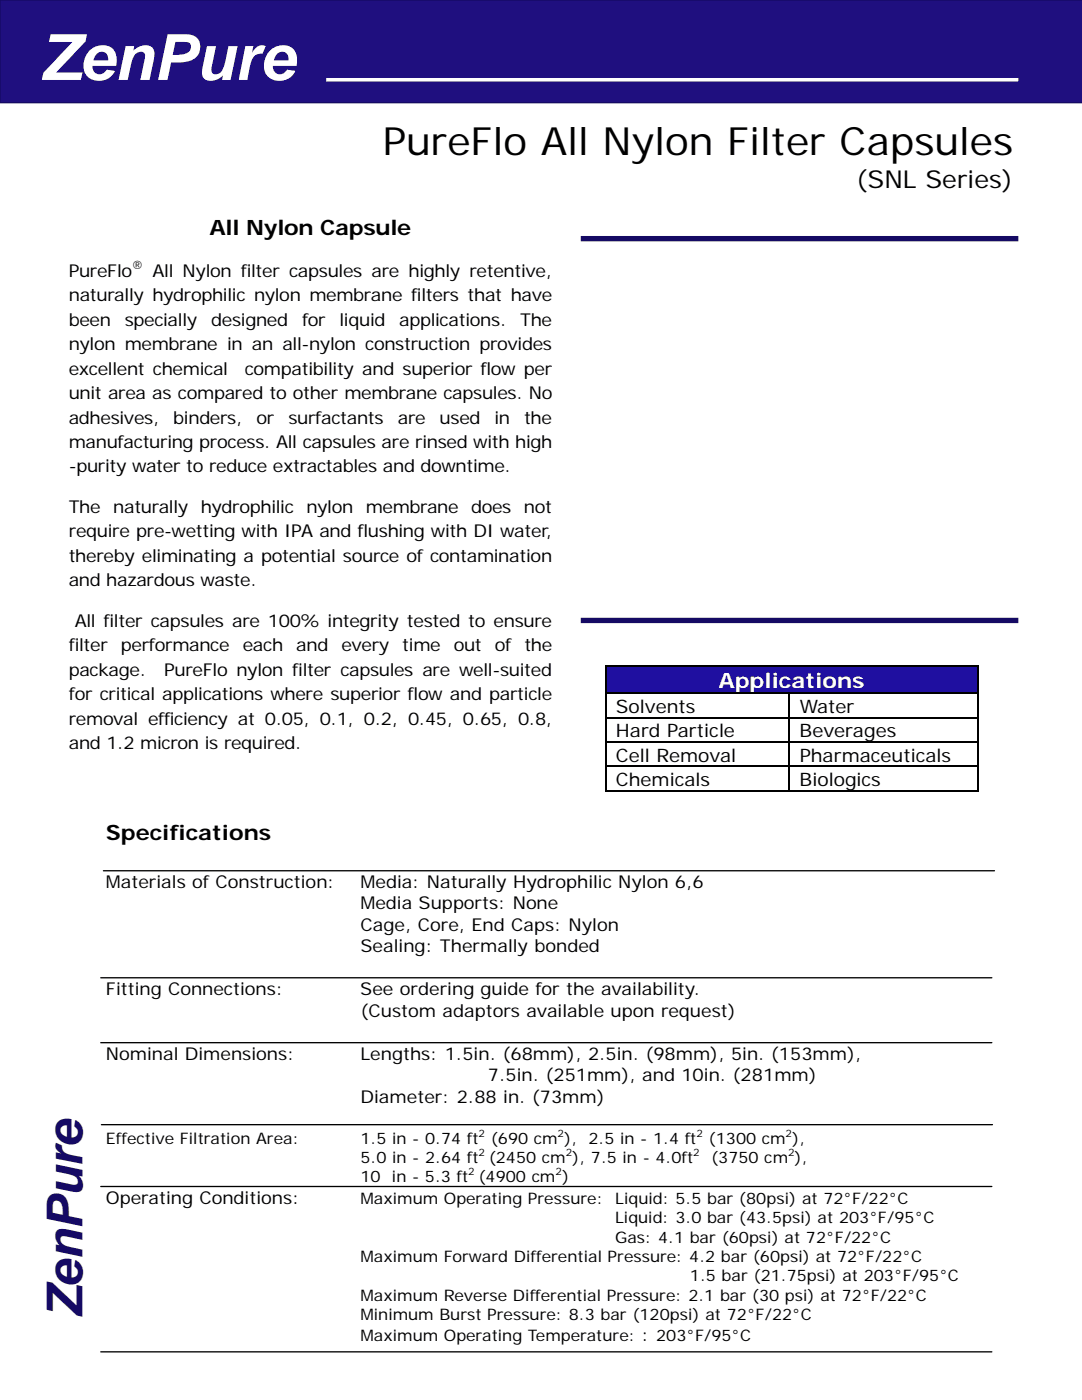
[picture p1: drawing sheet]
<svg xmlns="http://www.w3.org/2000/svg" width="216mm" height="279mm" viewBox="0 0 216 279" stroke-linecap="round" stroke-linejoin="round" font-family="sans-serif">
<defs><g id="words">
<text font-size="12.7" fill="#fff" x="8" y="16">ZenPure</text>
<text font-size="9.9" fill="#150a64" x="16.5" y="263.1" transform="rotate(-90 16.5 263.1)">ZenPure</text>
<text font-size="7.8" x="76.4" y="31">PureFlo All Nylon Filter Capsules</text>
<text font-size="4.9" x="170.9" y="37.6">(SNL Series)</text>
<g font-size="4.2">
<text x="41.8" y="46.9">All Nylon Capsule</text>
<text x="21.1" y="167.6">Specifications</text>
</g>
<text font-size="4.2" fill="#fff" x="143.3" y="137.3">Applications</text>
<g font-size="3.7">
<text x="122.9" y="142.3">Solvents</text>
<text x="159.6" y="142.3">Water</text>
<text x="122.9" y="147.1">Hard Particle</text>
<text x="159.6" y="147.1">Beverages</text>
<text x="122.9" y="152">Cell Removal</text>
<text x="159.6" y="152">Pharmaceuticals</text>
<text x="122.9" y="156.8">Chemicals</text>
<text x="159.6" y="156.8">Biologics</text>
</g>
<g font-size="3.5">
<text x="13.7" y="55.2">PureFlo</text>
<text x="30.4" y="55.2">All Nylon filter capsules are highly retentive,</text>
<text x="13.7" y="60.1">naturally hydrophilic nylon membrane filters that have</text>
<text x="13.7" y="65">been</text>
<text x="24.9" y="65">specially</text>
<text x="42.1" y="65">designed</text>
<text x="60.3" y="65">for</text>
<text x="67.7" y="65">liquid</text>
<text x="79.6" y="65">applications.</text>
<text x="103.8" y="65">The</text>
<text x="13.7" y="69.9">nylon membrane in an all-nylon construction provides</text>
<text x="13.7" y="74.8">excellent chemical</text>
<text x="48.8" y="74.8">compatibility and superior flow per</text>
<text x="13.7" y="79.6">unit area as compared to other membrane capsules. No</text>
<text x="13.7" y="84.5">adhesives,</text>
<text x="13.7" y="89.4">manufacturing process. All capsules are rinsed with high</text>
<text x="34.6" y="84.5">binders,</text>
<text x="51.2" y="84.5">or</text>
<text x="57.5" y="84.5">surfactants</text>
<text x="79.4" y="84.5">are</text>
<text x="87.7" y="84.5">used</text>
<text x="98.7" y="84.5">in</text>
<text x="104.6" y="84.5">the</text>
<text x="13.7" y="94.3">-purity water to reduce extractables and downtime.</text>
<text x="13.7" y="102.4">The</text>
<text x="13.7" y="107.3">require pre-wetting with IPA and flushing with DI water,</text>
<text x="22.6" y="102.4">naturally</text>
<text x="40.1" y="102.4">hydrophilic</text>
<text x="61.1" y="102.4">nylon</text>
<text x="73" y="102.4">membrane does</text>
<text x="104.5" y="102.4">not</text>
<text x="13.7" y="112.1">thereby eliminating a potential source of contamination</text>
<text x="13.7" y="117">and hazardous waste.</text>
<text x="14.9" y="125.1">All filter capsules are 100% integrity tested to ensure</text>
<text x="13.7" y="130">filter</text>
<text x="24.1" y="130">performance</text>
<text x="48.5" y="130">each</text>
<text x="59.1" y="130">and</text>
<text x="68.1" y="130">every</text>
<text x="80.3" y="130">time</text>
<text x="90.5" y="130">out</text>
<text x="98.7" y="130">of the</text>
<text x="13.7" y="134.9">package.</text>
<text x="32.8" y="134.9">PureFlo nylon filter capsules are well-suited</text>
<text x="13.7" y="139.8">for critical applications where superior flow and particle</text>
<text x="13.7" y="144.7">removal efficiency at 0.05, 0.1, 0.2, 0.45, 0.65, 0.8,</text>
<text x="13.7" y="149.5">and 1.2 micron is required.</text>
<text x="21.1" y="177.2">Materials of Construction:</text>
<text x="72" y="177.2">Media: Naturally Hydrophilic Nylon 6,6</text>
<text x="71.9" y="181.5">Media Supports: None</text>
<text x="71.9" y="185.8">Cage, Core, End Caps: Nylon</text>
<text x="71.9" y="190.1">Sealing: Thermally bonded</text>
<text x="21.1" y="198.6">Fitting Connections:</text>
<text x="71.9" y="198.6">See ordering guide for the availability.</text>
<text x="71.9" y="202.9">(Custom adaptors available upon request)</text>
<text x="21.1" y="211.5">Nominal Dimensions:</text>
<text x="71.9" y="211.5">Lengths: 1.5in. (68mm), 2.5in. (98mm), 5in. (153mm),</text>
<text x="97.3" y="215.8">7.5in. (251mm), and 10in. (281mm)</text>
<text x="71.9" y="220.1">Diameter: 2.88 in. (73mm)</text>
<text x="21.1" y="240.2">Operating Conditions:</text>
</g>
<g font-size="3.2">
<text x="21.1" y="228.3">Effective Filtration Area:</text>
<text x="71.9" y="228.3">1.5 in - 0.74 ft</text>
<text x="71.9" y="232.1">5.0 in - 2.64 ft (2450 cm ), 7.5 in - 4.0ft</text>
<text x="97.9" y="228.3">(690 cm ),</text>
<text x="117.4" y="228.3">2.5 in - 1.4 ft</text>
<text x="141.4" y="228.3">(1300 cm ),</text>
<text x="141.9" y="232.1">(3750 cm ),</text>
<text x="71.9" y="236">10</text>
<text x="78.2" y="236">in - 5.3 ft (4900 cm )</text>
<text x="71.9" y="240.2">Maximum Operating Pressure:</text>
<text x="122.7" y="244.1">Liquid: 3.0 bar (43.5psi) at 203°F/95°C</text>
<text x="122.8" y="240.2">Liquid: 5.5 bar (80psi) at 72°F/22°C</text>
<text x="71.9" y="251.9">Maximum Forward Differential Pressure: 4.2 bar (60psi) at 72°F/22°C</text>
<text x="122.7" y="248">Gas: 4.1 bar (60psi) at 72°F/22°C</text>
<text x="137.7" y="255.7">1.5 bar (21.75psi) at 203°F/95°C</text>
<text x="71.9" y="263.4">Minimum Burst Pressure: 8.3 bar (120psi) at 72°F/22°C</text>
<text x="71.9" y="259.6">Maximum Reverse Differential Pressure: 2.1 bar (30 psi) at 72°F/22°C</text>
<text x="71.9" y="267.7">Maximum Operating Temperature: : 203°F/95°C</text>
</g>
<text font-size="2.3" x="26.3" y="53.6">®</text>
<g font-size="2.1">
<text x="95.5" y="226.9">2</text>
<text x="111.3" y="226.9">2</text>
<text x="139" y="226.9">2</text>
<text x="156.8" y="226.9">2</text>
<text x="95.5" y="230.7">2</text>
<text x="112.9" y="230.7">2</text>
<text x="138.3" y="230.7">2</text>
<text x="157.2" y="230.7">2</text>
<text x="93.4" y="234.6">2</text>
<text x="110.8" y="234.6">2</text>
</g>
</g></defs>
<path d="M0 0h215.9v20.5h-215.9z" fill="#1f0f7f"/>
<path d="M215.9 0h-215.9v20.5h215.9" fill="none" stroke="#150a64" stroke-width=".26"/>
<path d="M65.1 15.9h138.1" fill="none" stroke="#fff" stroke-width=".71" stroke-linecap="butt"/>
<path d="M115.9 47.6h87.3M115.9 123.8h87.3" fill="none" stroke="#150a64" stroke-width="1.1" stroke-linecap="butt"/>
<path d="M20.6 173.8h177.8M20.1 195.1h177.8M20.1 208.1h177.8M20.1 236.8h177.8M20.2 224.5h177.8M20.1 269.8h177.8" fill="none" stroke="#000" stroke-width=".26"/>
<path d="M120.6 132.7h74.7v5.7h-74.7z" fill="#1f0fa0"/>
<path d="M120.6 132.9h74.7M120.8 132.7v24.9M121 138.4h73.9M157.5 138.6v19M195.1 132.7v24.9M120.6 157.8h74.7M121 143.2h73.9M121 148.1h73.9M121 153h73.9" fill="none" stroke="#000" stroke-width=".36"/>
<use href="#words"/>
</svg>
